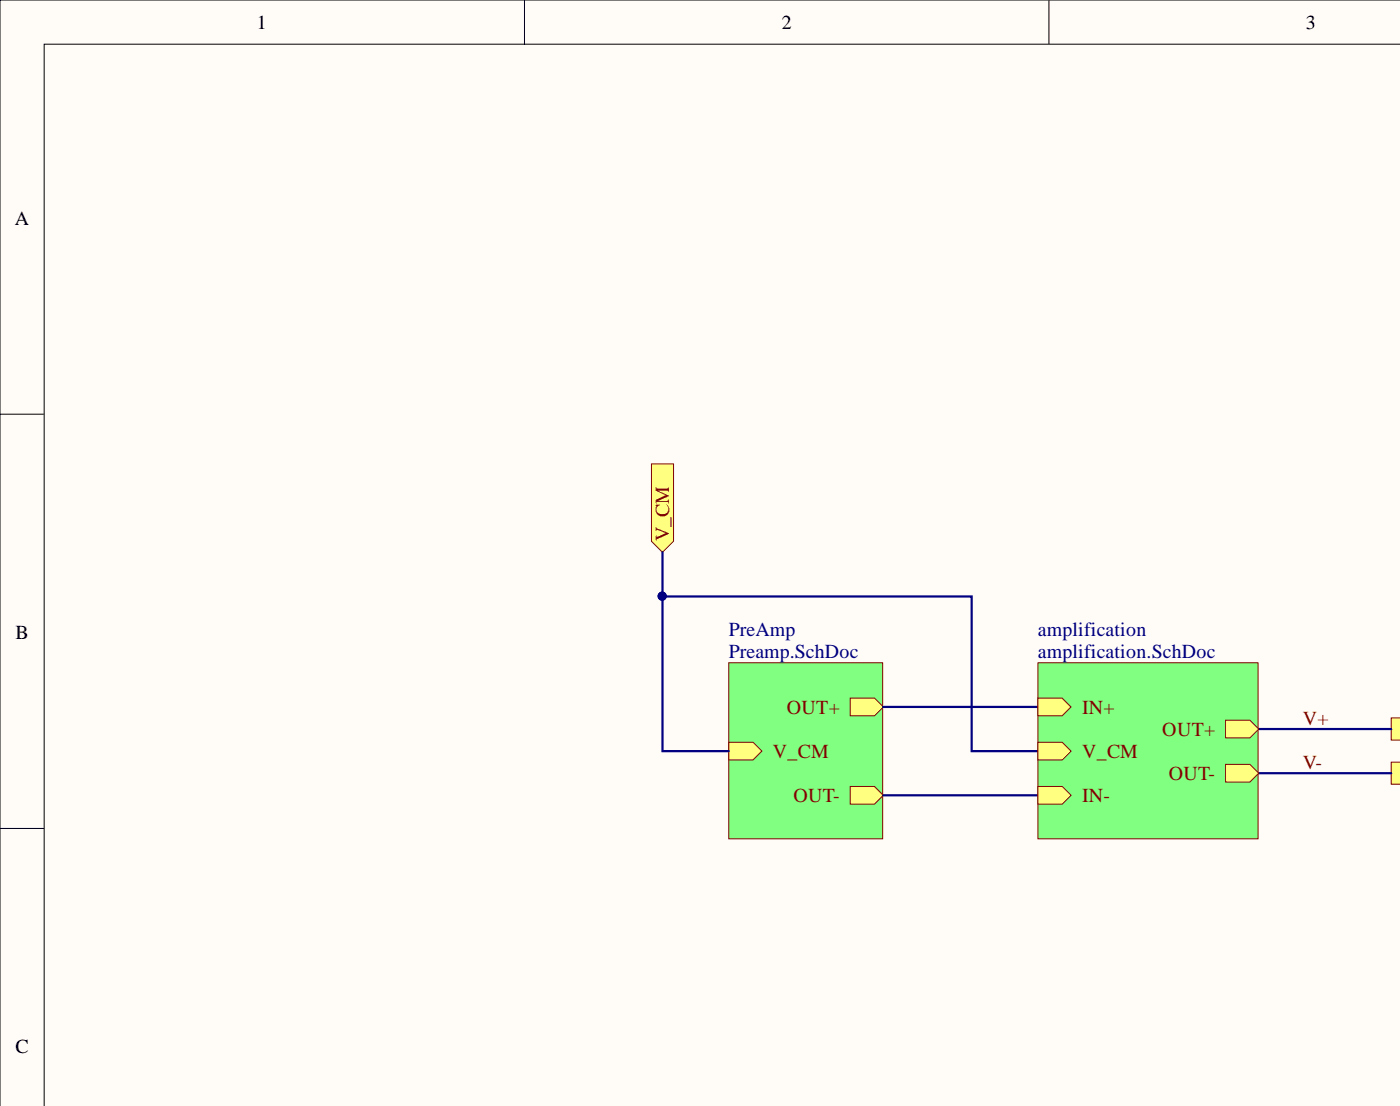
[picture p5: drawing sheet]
<svg xmlns="http://www.w3.org/2000/svg" width="161mm" height="127mm" viewBox="0 0 161 127" stroke-linecap="round" stroke-linejoin="round" font-family="sans-serif">
<defs><g id="words">
<g font-size="2.3">
<text x="29.5" y="3.3">1</text>
<text x="89.8" y="3.3">2</text>
<text x="150" y="3.3">3</text>
<text x="1.7" y="25.8">A</text>
<text x="1.8" y="73.4">B</text>
<text x="1.8" y="120.9">C</text>
</g>
<g font-size="2.3" fill="#800000">
<text x="76.9" y="62.2" transform="rotate(-90 76.9 62.2)">V_CM</text>
<text x="90.4" y="81.9">OUT+</text>
<text x="124.3" y="81.9">IN+</text>
<text x="149.7" y="83.2">V+</text>
<text x="88.8" y="87">V_CM</text>
<text x="124.3" y="87">V_CM</text>
<text x="133.6" y="84.5">OUT+</text>
<text x="134.3" y="89.5">OUT-</text>
<text x="149.7" y="88.3">V-</text>
<text x="91.2" y="92.1">OUT-</text>
<text x="124.3" y="92.1">IN-</text>
</g>
<g font-size="2.3" fill="#000080">
<text x="83.7" y="73.1">PreAmp</text>
<text x="83.7" y="75.6">Preamp.SchDoc</text>
<text x="119.3" y="73.1">amplification</text>
<text x="119.3" y="75.6">amplification.SchDoc</text>
</g>
</g></defs>
<g fill="#fffcf8" stroke="#000" stroke-width=".11">
<path d="M0 0h160.9v127h-160.9z"/>
<path d="M5.1 5.1h155.8v121.9h-155.8z"/>
</g>
<path d="M60.3 0v5.1M120.5 0v5.1M0 47.6h5.1M0 95.1h5.1" fill="none" stroke="#000" stroke-width=".11"/>
<path d="M83.7 76.1h17.7v20.2h-17.7z" fill="#80ff80" stroke="#800000" stroke-width=".11"/>
<path d="M97.7 80.2h2.8l1 1-1 1h-2.8z" fill-rule="evenodd" fill="#ffff80"/>
<path d="M97.7 80.2h2.8l1 1-1 1h-2.8z" fill="none" stroke="#800000" stroke-width=".11"/>
<path d="M97.7 90.3h2.8l1 1-1 1h-2.8z" fill-rule="evenodd" fill="#ffff80"/>
<path d="M97.7 90.3h2.8l1 1-1 1h-2.8z" fill="none" stroke="#800000" stroke-width=".11"/>
<path d="M83.7 85.2h2.8l1 1-1 1.1h-2.8z" fill-rule="evenodd" fill="#ffff80"/>
<path d="M83.7 85.2h2.8l1 1-1 1.1h-2.8z" fill="none" stroke="#800000" stroke-width=".11"/>
<g fill="#ffff80" stroke="#800000" stroke-width=".11">
<path d="M159.9 82.4h1v2.6h-1z" fill-rule="evenodd"/>
<path d="M159.9 87.5h1v2.6h-1z" fill-rule="evenodd"/>
<path d="M74.9 53.3h2.5v8.9l-1.3 1.2-1.2-1.2z" fill-rule="evenodd"/>
</g>
<path d="M76.1 63.4v22.8h7.6M76.1 68.5h35.5v17.7h7.7M101.5 81.2h17.8M101.5 91.3h17.8M144.6 83.7h15.3M144.6 88.8h15.3" fill="none" stroke="#000080" stroke-width=".25"/>
<circle cx="76.1" cy="68.5" r=".47" fill="#000080" stroke="#000080" stroke-width=".11"/>
<path d="M119.3 76.1h25.3v20.2h-25.3z" fill="#80ff80" stroke="#800000" stroke-width=".11"/>
<path d="M119.3 80.2h2.8l1 1-1 1h-2.8z" fill-rule="evenodd" fill="#ffff80"/>
<path d="M119.3 80.2h2.8l1 1-1 1h-2.8z" fill="none" stroke="#800000" stroke-width=".11"/>
<path d="M119.3 85.2h2.8l1 1-1 1.1h-2.8z" fill-rule="evenodd" fill="#ffff80"/>
<path d="M119.3 85.2h2.8l1 1-1 1.1h-2.8z" fill="none" stroke="#800000" stroke-width=".11"/>
<path d="M119.3 90.3h2.8l1 1-1 1h-2.8z" fill-rule="evenodd" fill="#ffff80"/>
<path d="M119.3 90.3h2.8l1 1-1 1h-2.8z" fill="none" stroke="#800000" stroke-width=".11"/>
<path d="M140.8 82.7h2.8l1 1-1 1h-2.8z" fill-rule="evenodd" fill="#ffff80"/>
<path d="M140.8 82.7h2.8l1 1-1 1h-2.8z" fill="none" stroke="#800000" stroke-width=".11"/>
<path d="M140.8 87.8h2.8l1 1-1 1h-2.8z" fill-rule="evenodd" fill="#ffff80"/>
<path d="M140.8 87.8h2.8l1 1-1 1h-2.8z" fill="none" stroke="#800000" stroke-width=".11"/>
<use href="#words"/>
</svg>
